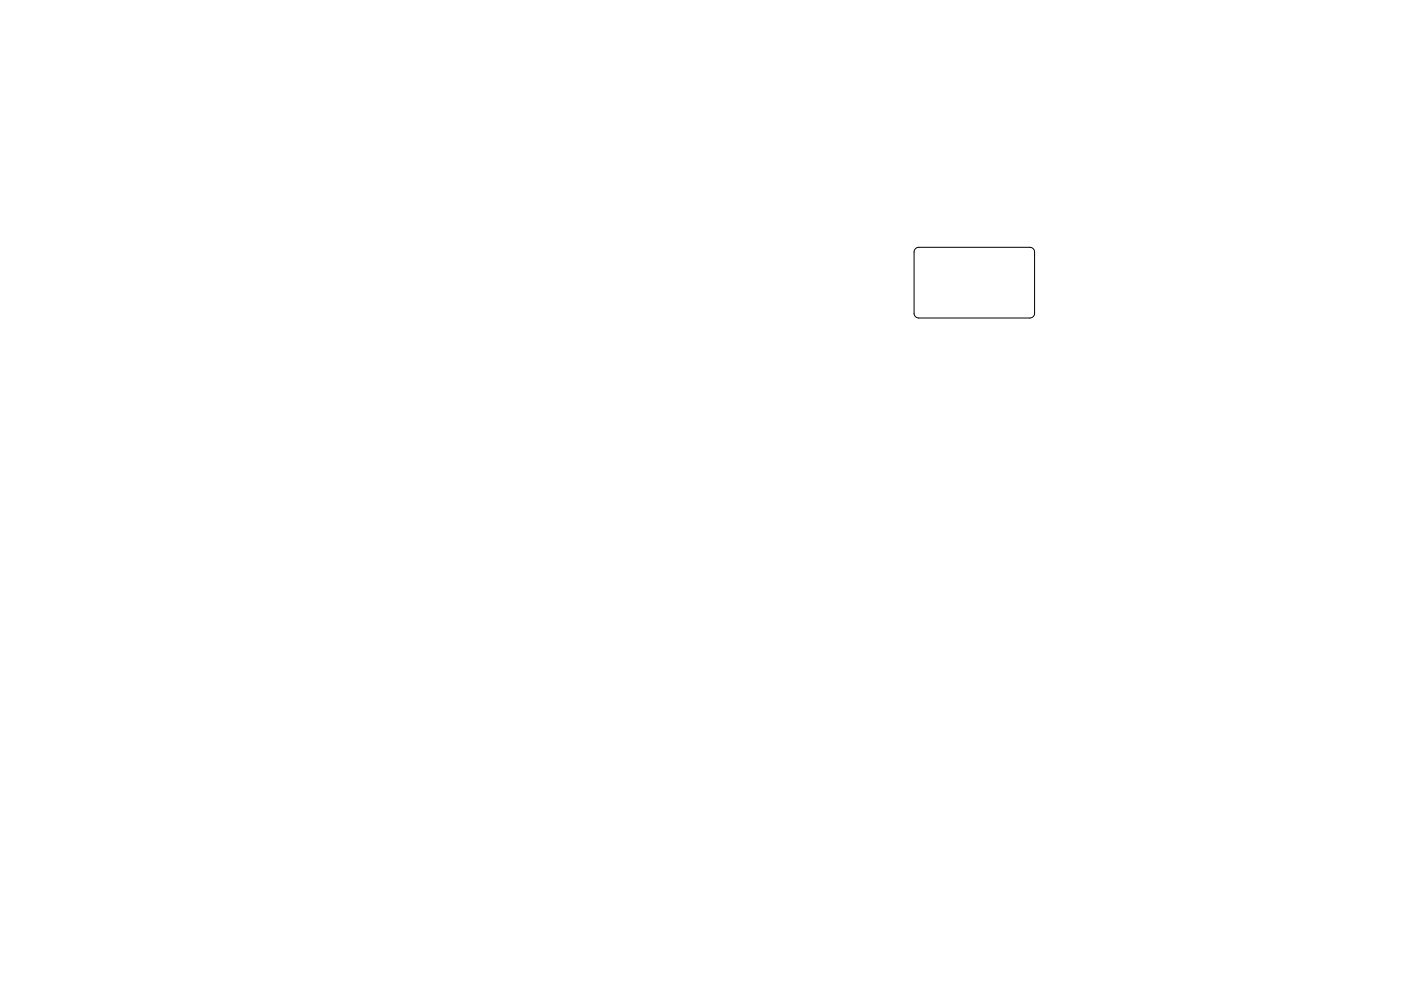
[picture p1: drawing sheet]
<svg xmlns="http://www.w3.org/2000/svg" width="297mm" height="210mm" viewBox="0 0 297 210" stroke-linecap="round" stroke-linejoin="round" font-family="sans-serif">
<path d="M194.1 52.8l.7-.3h23.6a1 1 0 0 1 1 1v13a1 1 0 0 1-1 1h-23.6a1 1 0 0 1-1-1v-13z" fill="none" stroke="#000" stroke-width=".21"/>
</svg>
